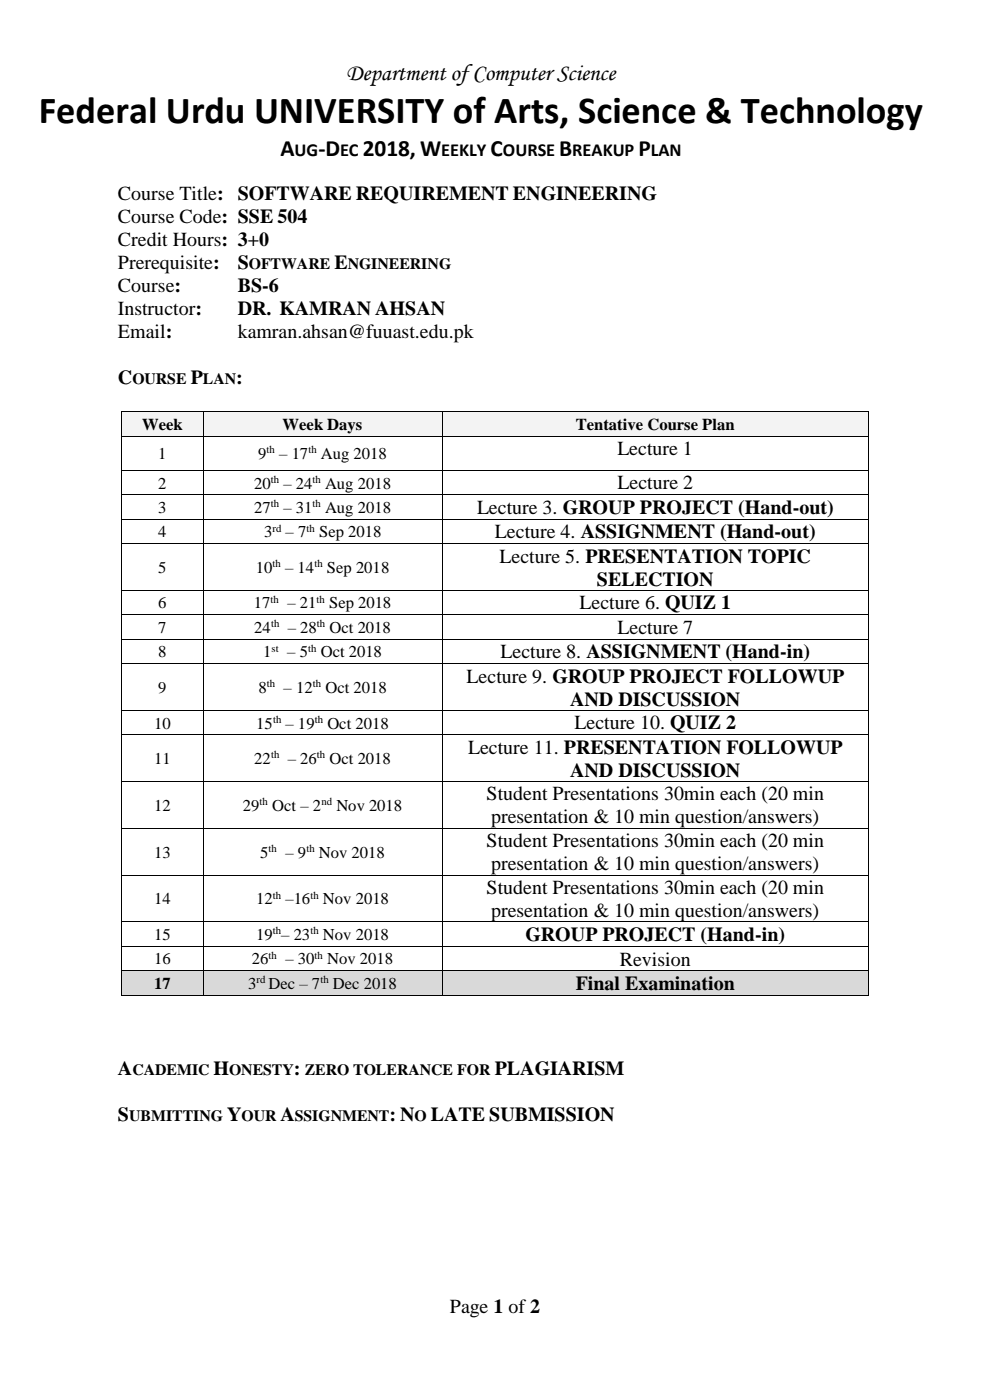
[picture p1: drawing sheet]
<svg xmlns="http://www.w3.org/2000/svg" width="210mm" height="297mm" viewBox="0 0 210 297" stroke-linecap="round" stroke-linejoin="round" font-family="sans-serif">
<defs><g id="words">
<text font-size="8.1" x="8.2" y="26.2">Federal Urdu UNIVERSITY of Arts, Science &amp; Technology</text>
<g font-size="5">
<text x="73.5" y="16.9">Department of Computer Science</text>
<text x="59.5" y="33">A</text>
<text x="67.5" y="33">-D</text>
<text x="77" y="33">2018, W</text>
<text x="104.1" y="33">C</text>
<text x="118.6" y="33">B</text>
<text x="135.4" y="33">P</text>
</g>
<g font-size="4.2">
<text x="25" y="42.5">Course Title: SOFTWARE REQUIREMENT ENGINEERING</text>
<text x="25" y="47.4">Course Code: SSE 504</text>
<text x="25" y="52.2">Credit Hours: 3+0</text>
<text x="25" y="57.1">Prerequisite:</text>
<text x="50.4" y="57.1">S</text>
<text x="70.9" y="57.1">E</text>
<text x="25" y="62">Course:</text>
<text x="50.4" y="62">BS-6</text>
<text x="25" y="66.9">Instructor:</text>
<text x="25" y="71.7">Email:</text>
<text x="50.4" y="66.9">DR. KAMRAN AHSAN</text>
<text x="50.4" y="71.7">kamran.ahsan@fuuast.edu.pk</text>
<text x="25" y="81.5">C</text>
<text x="40.5" y="81.5">P</text>
<text x="50.1" y="81.5">:</text>
<text x="131" y="96.6">Lecture 1</text>
<text x="131" y="103.8">Lecture 2</text>
<text x="101.2" y="109">Lecture 3. GROUP PROJECT (Hand-out)</text>
<text x="105" y="114.1">Lecture 4. ASSIGNMENT (Hand-out)</text>
<text x="106" y="119.4">Lecture 5. PRESENTATION TOPIC</text>
<text x="126.6" y="124.2">SELECTION</text>
<text x="122.9" y="129.3">Lecture 6. QUIZ 1</text>
<text x="131" y="134.5">Lecture 7</text>
<text x="106.2" y="139.6">Lecture 8. ASSIGNMENT (Hand-in)</text>
<text x="99" y="144.8">Lecture 9. GROUP PROJECT FOLLOWUP</text>
<text x="121" y="149.7">AND DISCUSSION</text>
<text x="121.9" y="154.7">Lecture 10. QUIZ 2</text>
<text x="99.3" y="159.9">Lecture 11. PRESENTATION FOLLOWUP</text>
<text x="121" y="164.8">AND DISCUSSION</text>
<text x="103.2" y="169.8">Student Presentations 30min each (20 min</text>
<text x="103.2" y="179.8">Student Presentations 30min each (20 min</text>
<text x="104.2" y="174.7">presentation &amp; 10 min question/answers)</text>
<text x="104.2" y="184.6">presentation &amp; 10 min question/answers)</text>
<text x="103.2" y="189.7">Student Presentations 30min each (20 min</text>
<text x="104.2" y="194.5">presentation &amp; 10 min question/answers)</text>
<text x="111.5" y="199.6">GROUP PROJECT (Hand-in)</text>
<text x="122.2" y="210">Final Examination</text>
<text x="131.5" y="204.8">Revision</text>
<text x="25" y="228.1">A</text>
<text x="45.3" y="228.1">H</text>
<text x="62.4" y="228.1">:</text>
<text x="105" y="228.1">PLAGIARISM</text>
<text x="25" y="237.7">S</text>
<text x="48.2" y="237.7">Y</text>
<text x="59.5" y="237.7">A</text>
<text x="82.7" y="237.7">: N</text>
<text x="91.4" y="237.7">LATE SUBMISSION</text>
<text x="95.4" y="278.5">Page 1 of 2</text>
</g>
<g font-size="3.9">
<text x="62.5" y="33">UG</text>
<text x="72.2" y="33">EC</text>
<text x="93.6" y="33">EEKLY</text>
<text x="106.7" y="33">OURSE</text>
<text x="121.4" y="33">REAKUP</text>
<text x="138.1" y="33">LAN</text>
</g>
<g font-size="3.5">
<text x="30.1" y="91.2">Week</text>
<text x="60" y="91.2">Week Days</text>
<text x="122.2" y="91.2">Tentative Course Plan</text>
<text x="33.6" y="97.4">1</text>
<text x="54.8" y="97.4">9</text>
<text x="59.2" y="97.4">– 17</text>
<text x="68.1" y="97.4">Aug 2018</text>
<text x="33.6" y="103.6">2</text>
<text x="53.9" y="103.6">20</text>
<text x="60.1" y="103.6">– 24</text>
<text x="69" y="103.6">Aug 2018</text>
<text x="33.6" y="108.8">3</text>
<text x="53.9" y="108.8">27</text>
<text x="60.1" y="108.8">– 31</text>
<text x="69" y="108.8">Aug 2018</text>
<text x="33.6" y="114">4</text>
<text x="56" y="114">3</text>
<text x="60.6" y="114">– 7</text>
<text x="67.7" y="114">Sep 2018</text>
<text x="33.6" y="121.6">5</text>
<text x="54.3" y="121.6">10</text>
<text x="60.5" y="121.6">– 14</text>
<text x="69.4" y="121.6">Sep 2018</text>
<text x="33.6" y="129.1">6</text>
<text x="53.9" y="129.1">17</text>
<text x="61" y="129.1">– 21</text>
<text x="69.8" y="129.1">Sep 2018</text>
<text x="33.6" y="134.3">7</text>
<text x="53.9" y="134.3">24</text>
<text x="61.1" y="134.3">– 28</text>
<text x="69.9" y="134.3">Oct 2018</text>
<text x="33.6" y="139.5">8</text>
<text x="55.8" y="139.5">1</text>
<text x="60.9" y="139.5">– 5</text>
<text x="68" y="139.5">Oct 2018</text>
<text x="33.6" y="147">9</text>
<text x="54.8" y="147">8</text>
<text x="60.2" y="147">– 12</text>
<text x="69" y="147">Oct 2018</text>
<text x="32.7" y="154.6">10</text>
<text x="54.4" y="154.6">15</text>
<text x="60.6" y="154.6">– 19</text>
<text x="69.4" y="154.6">Oct 2018</text>
<text x="32.7" y="162.1">11</text>
<text x="53.9" y="162.1">22</text>
<text x="61.1" y="162.1">– 26</text>
<text x="69.9" y="162.1">Oct 2018</text>
<text x="32.7" y="172">12</text>
<text x="51.5" y="172">29</text>
<text x="57.7" y="172">Oct – 2</text>
<text x="71.3" y="172">Nov 2018</text>
<text x="32.7" y="181.9">13</text>
<text x="55.2" y="181.9">5</text>
<text x="60.5" y="181.9">– 9</text>
<text x="67.7" y="181.9">Nov 2018</text>
<text x="32.7" y="191.9">14</text>
<text x="54.3" y="191.9">12</text>
<text x="60.5" y="191.9">–16</text>
<text x="68.5" y="191.9">Nov 2018</text>
<text x="32.7" y="199.4">15</text>
<text x="54.3" y="199.4">19 – 23</text>
<text x="68.5" y="199.4">Nov 2018</text>
<text x="32.7" y="204.6">16</text>
<text x="32.7" y="209.8">17</text>
<text x="52.7" y="209.8">3</text>
<text x="53.4" y="204.6">26</text>
<text x="56.9" y="209.8">Dec – 7</text>
<text x="60.5" y="204.6">– 30</text>
<text x="69.4" y="204.6">Nov 2018</text>
<text x="70.6" y="209.8">Dec 2018</text>
</g>
<g font-size="3.3">
<text x="52.8" y="57.1">OFTWARE</text>
<text x="73.8" y="57.1">NGINEERING</text>
<text x="28.1" y="81.5">OURSE</text>
<text x="43" y="81.5">LAN</text>
<text x="28.1" y="228.1">CADEMIC</text>
<text x="48.6" y="228.1">ONESTY ZERO TOLERANCE FOR</text>
<text x="27.4" y="237.7">UBMITTING</text>
<text x="51.2" y="237.7">OUR</text>
<text x="62.5" y="237.7">SSIGNMENT</text>
<text x="87.9" y="237.7">O</text>
</g>
<g font-size="2.3">
<text x="56.6" y="96.2">th</text>
<text x="65.4" y="96.2">th</text>
<text x="57.5" y="102.4">th</text>
<text x="57.5" y="107.6">th</text>
<text x="66.3" y="102.4">th</text>
<text x="66.3" y="107.6">th</text>
<text x="57.8" y="112.8">rd</text>
<text x="65" y="112.8">th</text>
<text x="57.8" y="120.3">th</text>
<text x="66.7" y="120.3">th</text>
<text x="57.4" y="127.9">th</text>
<text x="67.2" y="127.9">th</text>
<text x="57.5" y="133.1">th</text>
<text x="67.2" y="133.1">th</text>
<text x="57.6" y="138.2">st</text>
<text x="65.4" y="138.2">th</text>
<text x="56.6" y="145.8">th</text>
<text x="66.4" y="145.8">th</text>
<text x="57.9" y="153.3">th</text>
<text x="66.8" y="153.3">th</text>
<text x="57.5" y="160.9">th</text>
<text x="67.2" y="160.9">th</text>
<text x="55.1" y="170.8">th</text>
<text x="68.2" y="170.8">nd</text>
<text x="57" y="180.7">th</text>
<text x="65" y="180.7">th</text>
<text x="57.9" y="190.7">th</text>
<text x="65.8" y="190.7">th</text>
<text x="57" y="203.4">th</text>
<text x="57.9" y="198.2">th</text>
<text x="65.8" y="198.2">th</text>
<text x="66.7" y="203.4">th</text>
<text x="54.4" y="208.6">rd</text>
<text x="68" y="208.6">th</text>
</g>
</g></defs>
<g fill="#f3f3f3">
<path d="M25.9 87.5h17.2v5h-17.2z" fill-rule="evenodd"/>
<path d="M27.7 87.9h13.5v4.1h-13.5z" fill-rule="evenodd"/>
<path d="M43.2 87.5h50.5v5h-50.5z" fill-rule="evenodd"/>
<path d="M45 87.9h46.9v4.1h-46.9z" fill-rule="evenodd"/>
<path d="M93.9 87.5h90.2v5h-90.2z" fill-rule="evenodd"/>
<path d="M95.7 87.9h86.6v4.1h-86.6z" fill-rule="evenodd"/>
</g>
<g fill="#000">
<path d="M25.7 87.3h.2v.1h-.2z" fill-rule="evenodd"/>
<path d="M25.7 87.3h.2v.1h-.2z" fill-rule="evenodd"/>
<path d="M25.7 92.5h.2v.1h-.2z" fill-rule="evenodd"/>
<path d="M25.7 99.7h.2v.1h-.2z" fill-rule="evenodd"/>
<path d="M43.1 87.3h.1v.1h-.1z" fill-rule="evenodd"/>
<path d="M43.1 92.5h.1v.1h-.1z" fill-rule="evenodd"/>
<path d="M43.1 99.7h.1v.1h-.1z" fill-rule="evenodd"/>
<path d="M93.7 87.3h.2v.1h-.2z" fill-rule="evenodd"/>
<path d="M93.7 92.5h.2v.1h-.2z" fill-rule="evenodd"/>
<path d="M93.7 99.7h.2v.1h-.2z" fill-rule="evenodd"/>
<path d="M184.1 87.3h.2v.1h-.2z" fill-rule="evenodd"/>
<path d="M184.1 87.3h.2v.1h-.2z" fill-rule="evenodd"/>
<path d="M184.1 92.5h.2v.1h-.2z" fill-rule="evenodd"/>
<path d="M184.1 99.7h.2v.1h-.2z" fill-rule="evenodd"/>
<path d="M25.7 104.9h.2v.1h-.2z" fill-rule="evenodd"/>
<path d="M25.7 110h.2v.2h-.2z" fill-rule="evenodd"/>
<path d="M25.7 115.2h.2v.2h-.2z" fill-rule="evenodd"/>
<path d="M43.1 104.9h.1v.1h-.1z" fill-rule="evenodd"/>
<path d="M43.1 110h.1v.2h-.1z" fill-rule="evenodd"/>
<path d="M43.1 115.2h.1v.2h-.1z" fill-rule="evenodd"/>
<path d="M93.7 104.9h.2v.1h-.2z" fill-rule="evenodd"/>
<path d="M93.7 110h.2v.2h-.2z" fill-rule="evenodd"/>
<path d="M93.7 115.2h.2v.2h-.2z" fill-rule="evenodd"/>
<path d="M184.1 104.9h.2v.1h-.2z" fill-rule="evenodd"/>
<path d="M184.1 110h.2v.2h-.2z" fill-rule="evenodd"/>
<path d="M184.1 115.2h.2v.2h-.2z" fill-rule="evenodd"/>
<path d="M25.7 125.2h.2v.1h-.2z" fill-rule="evenodd"/>
<path d="M25.7 130.3h.2v.2h-.2z" fill-rule="evenodd"/>
<path d="M25.7 135.5h.2v.2h-.2z" fill-rule="evenodd"/>
<path d="M43.1 125.2h.1v.1h-.1z" fill-rule="evenodd"/>
<path d="M43.1 130.3h.1v.2h-.1z" fill-rule="evenodd"/>
<path d="M43.1 135.5h.1v.2h-.1z" fill-rule="evenodd"/>
<path d="M93.7 125.2h.2v.1h-.2z" fill-rule="evenodd"/>
<path d="M93.7 130.3h.2v.2h-.2z" fill-rule="evenodd"/>
<path d="M93.7 135.5h.2v.2h-.2z" fill-rule="evenodd"/>
<path d="M184.1 125.2h.2v.1h-.2z" fill-rule="evenodd"/>
<path d="M184.1 130.3h.2v.2h-.2z" fill-rule="evenodd"/>
<path d="M184.1 135.5h.2v.2h-.2z" fill-rule="evenodd"/>
</g>
<g fill="none" stroke="#000" stroke-width=".21">
<path d="M25.8 87.4v5.1M25.8 92.6v7.1M25.8 99.8v5.1M25.9 87.3h17.2M25.9 92.6h17.2M25.9 99.8h17.2M43.1 87.4v5.1M43.1 92.6v7.1M43.1 99.8v5.1M43.2 87.3h50.5M43.2 92.6h50.5M43.2 99.8h50.5"/>
<path d="M93.8 87.4v5.1M93.8 92.6v7.1M93.8 99.8v5.1M93.9 87.3h90.2M93.9 92.6h90.2M93.9 99.8h90.2M184.2 87.4v5.1M184.2 92.6v7.1M184.2 99.8v5.1M25.8 105v5M25.8 110.2v5M25.8 115.4v9.8"/>
<path d="M25.9 105h17.2M25.9 110.1h17.2M25.9 115.3h17.2M43.1 105v5M43.1 110.2v5M43.1 115.4v9.8M43.2 105h50.5M43.2 110.1h50.5M43.2 115.3h50.5M93.8 105v5M93.8 110.2v5M93.8 115.4v9.8"/>
<path d="M93.9 105h90.2M93.9 110.1h90.2M93.9 115.3h90.2M184.2 105v5M184.2 110.2v5M184.2 115.4v9.8M25.8 125.3v5M25.8 130.5v5M25.8 135.7v5M25.9 125.2h17.2M25.9 130.4h17.2M25.9 135.6h17.2"/>
<path d="M43.1 125.3v5M43.1 130.5v5M43.1 135.7v5M43.2 125.2h50.5M43.2 130.4h50.5M43.2 135.6h50.5M93.8 125.3v5M93.8 130.5v5M93.8 135.7v5M93.9 125.2h90.2M93.9 130.4h90.2M93.9 135.6h90.2"/>
<path d="M184.2 125.3v5M184.2 130.5v5M184.2 135.7v5"/>
</g>
<g fill="#fff">
<path d="M25.9 140.9h17.2v9.7h-17.2z" fill-rule="evenodd"/>
<path d="M27.7 143.7h13.5v4.1h-13.5z" fill-rule="evenodd"/>
<path d="M43.2 140.9h50.5v9.7h-50.5z" fill-rule="evenodd"/>
<path d="M45 143.7h46.9v4.1h-46.9z" fill-rule="evenodd"/>
<path d="M93.9 140.9h90.2v9.7h-90.2z" fill-rule="evenodd"/>
<path d="M95.7 140.9h86.6v4.9h-86.6z" fill-rule="evenodd"/>
<path d="M95.7 145.8h86.6v4.8h-86.6z" fill-rule="evenodd"/>
</g>
<g fill="#000">
<path d="M25.7 140.7h.2v.2h-.2z" fill-rule="evenodd"/>
<path d="M43.1 140.7h.1v.2h-.1z" fill-rule="evenodd"/>
<path d="M93.7 140.7h.2v.2h-.2z" fill-rule="evenodd"/>
<path d="M184.1 140.7h.2v.2h-.2z" fill-rule="evenodd"/>
</g>
<path d="M25.8 140.9v9.7M25.9 140.8h17.2M43.1 140.9v9.7M43.2 140.8h50.5M93.8 140.9v9.7M93.9 140.8h90.2M184.2 140.9v9.7" fill="none" stroke="#000" stroke-width=".21"/>
<g fill="#fff">
<path d="M93.9 150.8h90.2v5h-90.2z" fill-rule="evenodd"/>
<path d="M95.7 150.8h86.6v4.9h-86.6z" fill-rule="evenodd"/>
</g>
<g fill="#000">
<path d="M25.7 150.6h.2v.2h-.2z" fill-rule="evenodd"/>
<path d="M25.7 155.8h.2v.2h-.2z" fill-rule="evenodd"/>
<path d="M43.1 150.6h.1v.2h-.1z" fill-rule="evenodd"/>
<path d="M43.1 155.8h.1v.2h-.1z" fill-rule="evenodd"/>
<path d="M93.7 150.6h.2v.2h-.2z" fill-rule="evenodd"/>
<path d="M93.7 155.8h.2v.2h-.2z" fill-rule="evenodd"/>
<path d="M184.1 150.6h.2v.2h-.2z" fill-rule="evenodd"/>
<path d="M184.1 155.8h.2v.2h-.2z" fill-rule="evenodd"/>
<path d="M25.7 165.7h.2v.2h-.2z" fill-rule="evenodd"/>
<path d="M25.7 175.6h.2v.2h-.2z" fill-rule="evenodd"/>
<path d="M43.1 165.7h.1v.2h-.1z" fill-rule="evenodd"/>
<path d="M43.1 175.6h.1v.2h-.1z" fill-rule="evenodd"/>
<path d="M93.7 165.7h.2v.2h-.2z" fill-rule="evenodd"/>
<path d="M93.7 175.6h.2v.2h-.2z" fill-rule="evenodd"/>
<path d="M184.1 165.7h.2v.2h-.2z" fill-rule="evenodd"/>
<path d="M184.1 175.6h.2v.2h-.2z" fill-rule="evenodd"/>
<path d="M25.7 185.6h.2v.1h-.2z" fill-rule="evenodd"/>
<path d="M25.7 195.5h.2v.1h-.2z" fill-rule="evenodd"/>
<path d="M43.1 185.6h.1v.1h-.1z" fill-rule="evenodd"/>
<path d="M43.1 195.5h.1v.1h-.1z" fill-rule="evenodd"/>
<path d="M93.7 185.6h.2v.1h-.2z" fill-rule="evenodd"/>
<path d="M93.7 195.5h.2v.1h-.2z" fill-rule="evenodd"/>
<path d="M184.1 185.6h.2v.1h-.2z" fill-rule="evenodd"/>
<path d="M184.1 195.5h.2v.1h-.2z" fill-rule="evenodd"/>
<path d="M25.7 200.6h.2v.2h-.2z" fill-rule="evenodd"/>
<path d="M43.1 200.6h.1v.2h-.1z" fill-rule="evenodd"/>
<path d="M93.7 200.6h.2v.2h-.2z" fill-rule="evenodd"/>
<path d="M184.1 200.6h.2v.2h-.2z" fill-rule="evenodd"/>
</g>
<g fill="none" stroke="#000" stroke-width=".21">
<path d="M25.8 150.8v5M25.8 156v9.7M25.9 150.7h17.2M25.9 155.9h17.2M43.1 150.8v5M43.1 156v9.7M43.2 150.7h50.5M43.2 155.9h50.5M93.8 150.8v5M93.8 156v9.7M93.9 150.7h90.2M93.9 155.9h90.2"/>
<path d="M184.2 150.8v5M184.2 156v9.7M25.8 165.9v9.7M25.8 175.8v9.8M25.9 165.8h17.2M25.9 175.7h17.2M43.1 165.9v9.7M43.1 175.8v9.8M43.2 165.8h50.5M43.2 175.7h50.5M93.8 165.9v9.7M93.8 175.8v9.8"/>
<path d="M93.9 165.8h90.2M93.9 175.7h90.2M184.2 165.9v9.7M184.2 175.8v9.8M25.8 185.7v9.8M25.8 195.6v5M25.9 185.7h17.2M25.9 195.6h17.2M43.1 185.7v9.8M43.1 195.6v5M43.2 185.7h50.5M43.2 195.6h50.5"/>
<path d="M93.8 185.7v9.8M93.8 195.6v5M93.9 185.7h90.2M93.9 195.6h90.2M184.2 185.7v9.8M184.2 195.6v5M25.8 200.8v5M25.9 200.7h17.2M43.1 200.8v5M43.2 200.7h50.5M93.8 200.8v5M93.9 200.7h90.2"/>
<path d="M184.2 200.8v5"/>
</g>
<g fill="#d9d9d9">
<path d="M25.9 206h17.2v5h-17.2z" fill-rule="evenodd"/>
<path d="M27.7 206.5h13.5v4h-13.5z" fill-rule="evenodd"/>
<path d="M43.2 206h50.5v5h-50.5z" fill-rule="evenodd"/>
<path d="M45 206.5h46.9v4h-46.9z" fill-rule="evenodd"/>
<path d="M93.9 206h90.2v5h-90.2z" fill-rule="evenodd"/>
<path d="M95.7 206.1h86.6v4.8h-86.6z" fill-rule="evenodd"/>
</g>
<g fill="#000">
<path d="M25.7 205.8h.2v.2h-.2z" fill-rule="evenodd"/>
<path d="M25.7 211h.2v.2h-.2z" fill-rule="evenodd"/>
<path d="M25.7 211h.2v.2h-.2z" fill-rule="evenodd"/>
<path d="M43.1 205.8h.1v.2h-.1z" fill-rule="evenodd"/>
<path d="M43.1 211h.1v.2h-.1z" fill-rule="evenodd"/>
<path d="M93.7 205.8h.2v.2h-.2z" fill-rule="evenodd"/>
<path d="M93.7 211h.2v.2h-.2z" fill-rule="evenodd"/>
<path d="M184.1 205.8h.2v.2h-.2z" fill-rule="evenodd"/>
<path d="M184.1 211h.2v.2h-.2z" fill-rule="evenodd"/>
<path d="M184.1 211h.2v.2h-.2z" fill-rule="evenodd"/>
</g>
<path d="M25.8 206v5M25.9 205.9h17.2M25.9 211.1h17.2M43.1 206v5M43.2 205.9h50.5M43.2 211.1h50.5M93.8 206v5M93.9 205.9h90.2M93.9 211.1h90.2M184.2 206v5" fill="none" stroke="#000" stroke-width=".21"/>
<use href="#words"/>
</svg>
